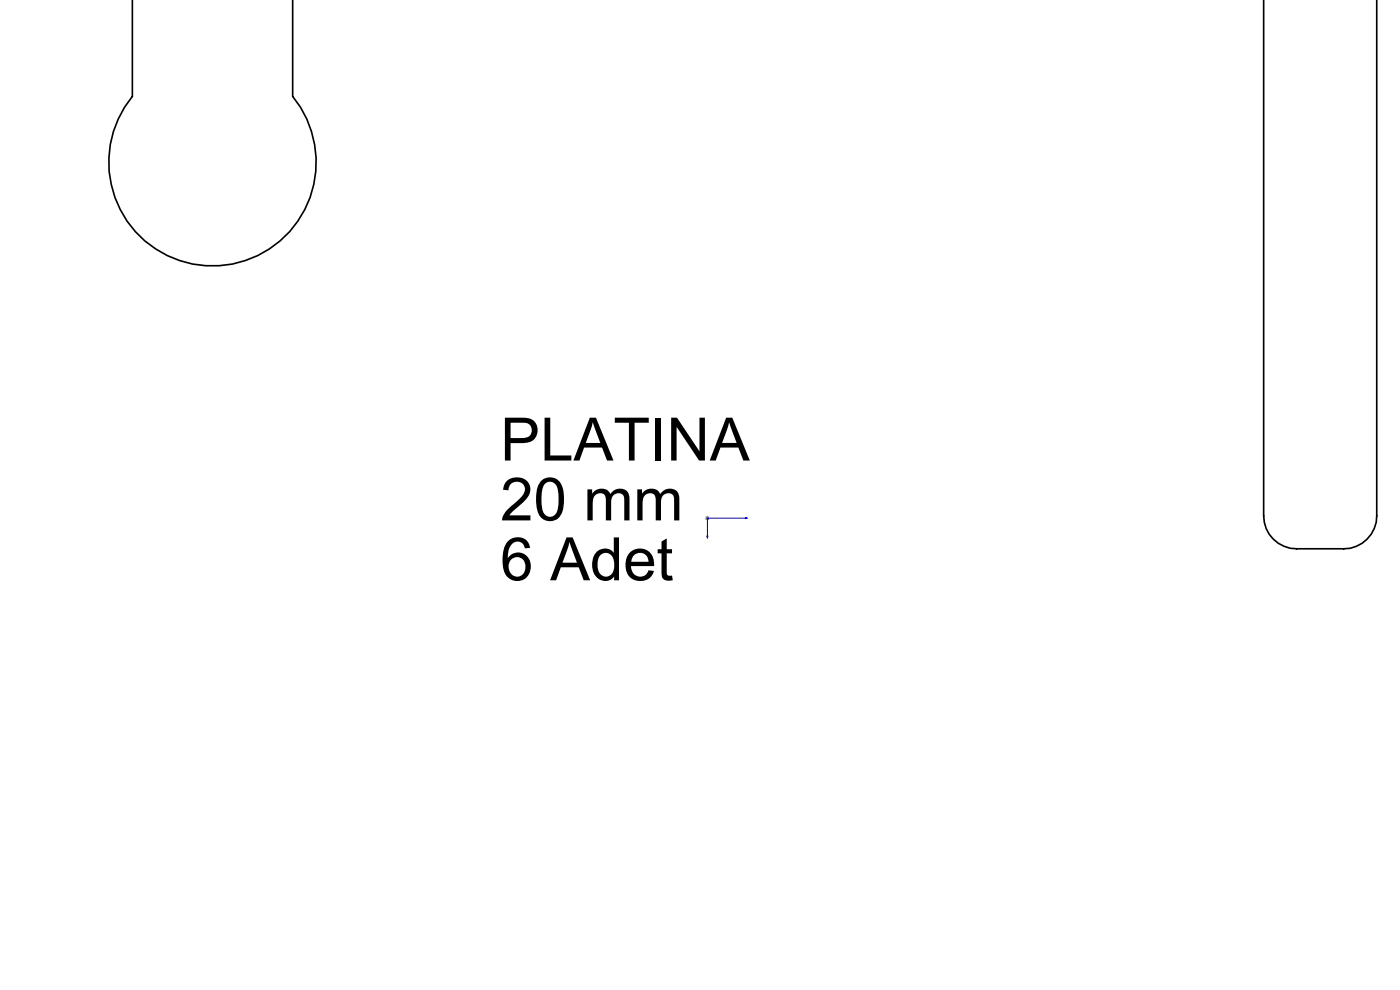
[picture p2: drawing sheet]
<svg xmlns="http://www.w3.org/2000/svg" width="297mm" height="210mm" viewBox="0 0 297 210" stroke-linecap="round" stroke-linejoin="round" font-family="sans-serif">
<defs><g id="words">
<g font-size="12.7">
<text x="106.1" y="97.7">PLATINA</text>
<text x="106.1" y="110.4">20 mm</text>
<text x="106.1" y="123.1">6 Adet</text>
</g>
</g></defs>
<path d="M150 113.7h.2l-.1 .5zM158.1 109.8l.4 .1-.4 .1zM158.5 109.9h-8.4v4.3" fill="none" stroke="#00f" stroke-width=".21"/>
<path d="M149.6 109.9h1M149.7 109.6l.7 .7M150.1 109.4v1M150.4 109.6l-.7 .7" fill="none" stroke="#808080" stroke-width=".21"/>
<path d="M150 113.7h.2l-.1 .5zM158.1 109.8l.4 .1-.4 .1z" fill="#00f"/>
<path d="M28.1 -.1v20.6a22 22 0 0 0 1.9 30 22 22 0 0 0 30.1 0 22 22 0 0 0 2-30v-20.6M292.1 -.1v109.5a7 7 0 0 1-7 7h-10a7 7 0 0 1-7-7v-109.4" fill="none" stroke="#000" stroke-width=".35"/>
<use href="#words"/>
</svg>
